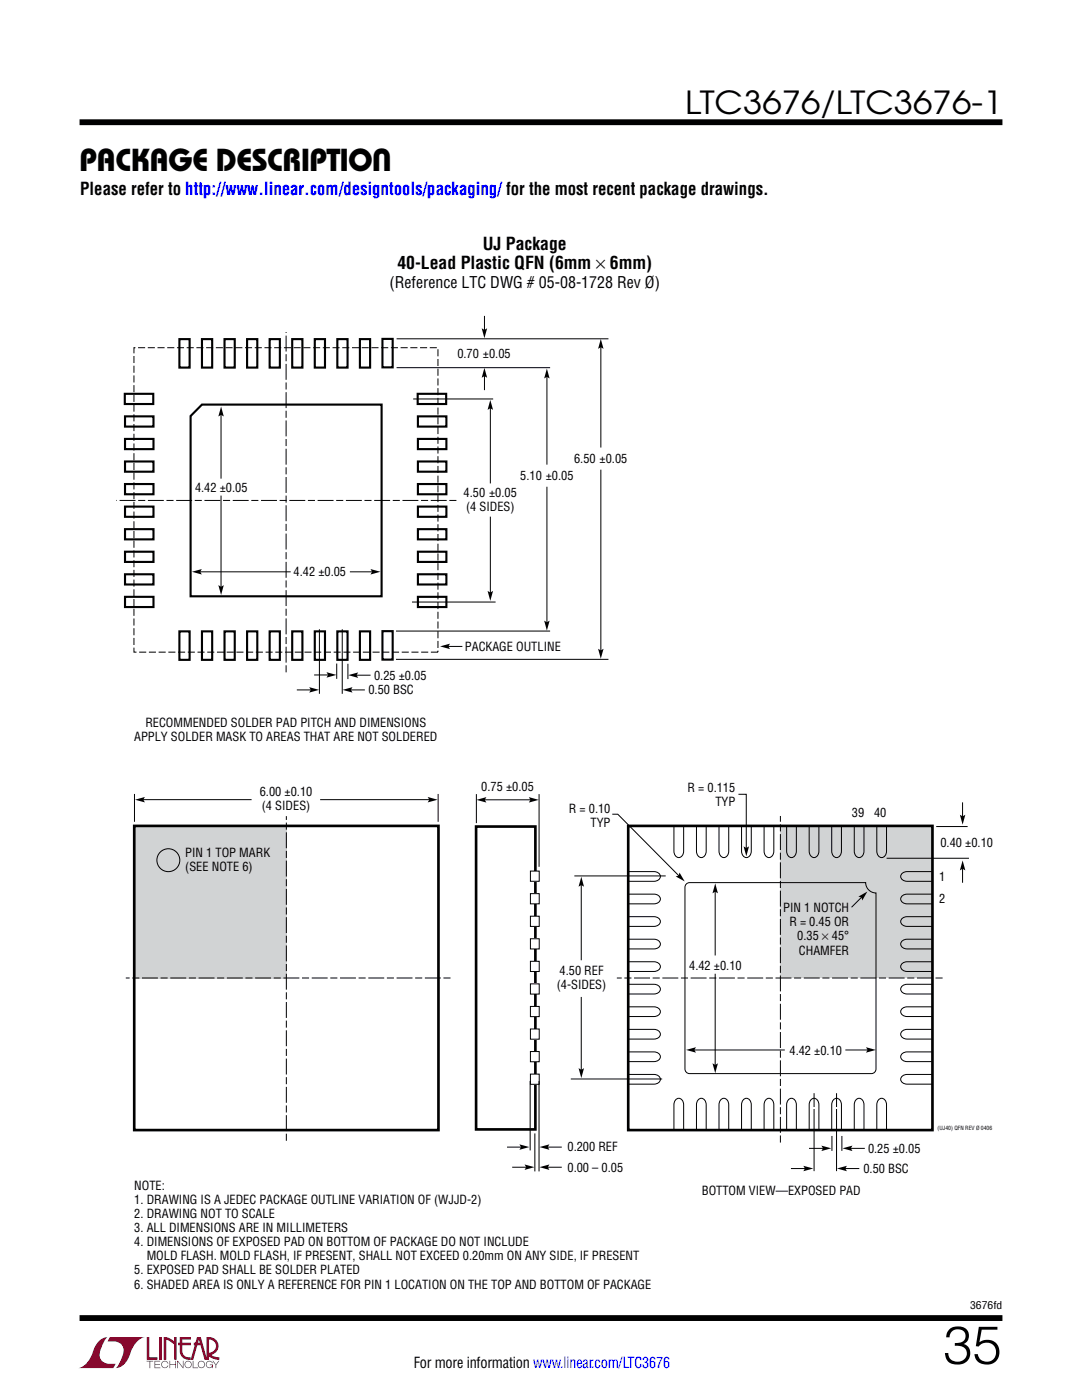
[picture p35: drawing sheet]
<svg xmlns="http://www.w3.org/2000/svg" width="216mm" height="279mm" viewBox="0 0 216 279" stroke-linecap="round" stroke-linejoin="round" font-family="sans-serif">
<defs><g id="words">
<text font-size="10.6" x="188.2" y="272.2">35</text>
<g font-size="6.3">
<text x="136.7" y="22.8">LTC3676/LTC3676-1</text>
<text x="15.9" y="34.1">Package Description</text>
</g>
<g font-size="3.5">
<text x="16" y="38.8">Please refer to http://www.linear.com/designtools/packaging/ for the most recent package drawings.</text>
<text x="79.3" y="53.7">40-Lead Plastic QFN (6mm × 6mm)</text>
<text x="96.3" y="49.8">UJ Package</text>
</g>
<text font-size="3.2" x="77.7" y="57.6">(Reference LTC DWG # 05-08-1728 Rev Ø)</text>
<text font-size="3" x="82.5" y="273.1">For more information www.linear.com/LTC3676</text>
<g font-size="2.5">
<text x="91.3" y="71.5">0.70 ±0.05</text>
<text x="103.8" y="95.7">5.10 ±0.05</text>
<text x="114.6" y="92.3">6.50 ±0.05</text>
<text x="38.9" y="98.1">4.42 ±0.05</text>
<text x="92.5" y="99.3">4.50 ±0.05</text>
<text x="93" y="102.1">(4 SIDES)</text>
<text x="58.6" y="115">4.42 ±0.05</text>
<text x="92.8" y="129.8">PACKAGE OUTLINE</text>
<text x="74.6" y="135.6">0.25 ±0.05</text>
<text x="73.5" y="138.6">0.50 BSC</text>
<text x="26.8" y="147.8">APPLY SOLDER MASK TO AREAS THAT ARE NOT SOLDERED</text>
<text x="29" y="145">RECOMMENDED SOLDER PAD PITCH AND DIMENSIONS</text>
<text x="51.8" y="158.8">6.00 ±0.10</text>
<text x="52.3" y="161.6">(4 SIDES)</text>
<text x="96" y="157.8">0.75 ±0.05</text>
<text x="137.2" y="158.1">R = 0.115</text>
<text x="142.8" y="160.9">TYP</text>
<text x="113.5" y="162.2">R = 0.10</text>
<text x="117.8" y="165">TYP</text>
<text x="170" y="163.1">39</text>
<text x="174.4" y="163.1">40</text>
<text x="37" y="171">PIN 1 TOP MARK</text>
<text x="37" y="173.9">(SEE NOTE 6)</text>
<text x="187.7" y="169.1">0.40 ±0.10</text>
<text x="187.4" y="175.8">1</text>
<text x="156.3" y="182">PIN 1 NOTCH</text>
<text x="157.5" y="184.9">R = 0.45 OR</text>
<text x="187.4" y="180.3">2</text>
<text x="159.1" y="187.7">0.35 × 45°</text>
<text x="159.4" y="190.5">CHAMFER</text>
<text x="111.1" y="197.4">(4-SIDES)</text>
<text x="111.7" y="194.6">4.50 REF</text>
<text x="137.5" y="193.5">4.42 ±0.10</text>
<text x="157.5" y="210.5">4.42 ±0.10</text>
<text x="113.2" y="229.8">0.200 REF</text>
<text x="113.2" y="233.8">0.00 – 0.05</text>
<text x="173.2" y="230">0.25 ±0.05</text>
<text x="26.8" y="237.4">NOTE:</text>
<text x="140" y="238.5">BOTTOM VIEW—EXPOSED PAD</text>
<text x="172.3" y="234.1">0.50 BSC</text>
<text x="26.8" y="240.2">1. DRAWING IS A JEDEC PACKAGE OUTLINE VARIATION OF (WJJD-2)</text>
<text x="26.8" y="243">2. DRAWING NOT TO SCALE</text>
<text x="26.8" y="245.9">3. ALL DIMENSIONS ARE IN MILLIMETERS</text>
<text x="26.8" y="248.7">4. DIMENSIONS OF EXPOSED PAD ON BOTTOM OF PACKAGE DO NOT INCLUDE</text>
<text x="29.3" y="251.5">MOLD FLASH. MOLD FLASH, IF PRESENT, SHALL NOT EXCEED 0.20mm ON ANY SIDE, IF PRESENT</text>
<text x="26.8" y="254.3">5. EXPOSED PAD SHALL BE SOLDER PLATED</text>
<text x="26.8" y="257.2">6. SHADED AREA IS ONLY A REFERENCE FOR PIN 1 LOCATION ON THE TOP AND BOTTOM OF PACKAGE</text>
</g>
<text font-size="2.1" x="193.6" y="261.2">3676fd</text>
<text font-size="1.1" x="187.1" y="225.6">(UJ40) QFN REV Ø 0406</text>
</g></defs>
<g fill="#910028">
<path d="M29.3 266.8h.5v4.1h1.6v.5h-2.1z"/>
<path d="M20 267.4l1-.5h.5h-.1a6.2 6.2 0 0 0-1.5 4 2.58 2.58 0 0 0 3.2 1.3l-.5 .8h-7a4.9 4.9 0 0 0 3.1-3.8l.4-.7z"/>
<path d="M21.9 266.9h7a4.9 4.9 0 0 0-3.1 3.7 3.2 3.2 0 0 1-2.7 2.4h.1a6.2 6.2 0 0 0 1.4-4.1 2.58 2.58 0 0 0-3.1-1.2z"/>
<path d="M31.8 266.8h.5v4.6h-.5z"/>
<path d="M32.7 266.8l1 .2 1 .7v-.9h.5v4.6h-.5v-3.1l-1.5-.9v4h-.5z"/>
<path d="M29.3 271.6h1.3v.1h-.6v1.3h-.2v-1.3h-.5z"/>
<path d="M30.8 271.6h1.2v.1h-1v.5h.9v.2h-.9v.5h1v.1h-1.2z"/>
<path d="M33.8 271.6h.2v.6h1v-.6h.1v1.4h-.1v-.6h-1v.6h-.2z"/>
<path d="M35.4 271.6h.1l1 1.2v-1.2h.1v1.4l-1.1-1.2v1.2h-.1z"/>
<path d="M38.5 271.6h.1v1.3h.9v.1h-1z"/>
<path d="M42.4 271.6h.1l.6 .7 .5-.7h.2l-.7 .8v.6h-.1v-.6z"/>
<path d="M35.9 266.8h2.2v.5h-1.7v.7h1.7v.5h-1.7v1.1a1.32 1.32 0 0 0 1.6 1.3v.5l1.3-4.6h.8l1.1 4.1v-4.1a1.84 1.84 0 0 1 2.3 1.4 1.84 1.84 0 0 1-1.4 2.2l.7 .4 1 .1v.5l-1.2-.2-1.1-.6v-.6a1.34 1.34 0 0 0 1.6-1.2 1.34 1.34 0 0 0-1.4-1.5v4.1h-.9l-.8-2.9h-1.3v-.5h1.2l-.2-.7-1.1 4.1a2.06 2.06 0 0 1-2.7-1.3v-1.6h-.4v-.5h.4z"/>
<path d="M37 271.8a.72 .72 0 0 1 1.2 .1 .72 .72 0 0 1-.4 1.1 .72 .72 0 0 1-1-.7h.2a.59 .59 0 0 0 .8 .5 .59 .59 0 0 0 .2-.9 .59 .59 0 0 0-1 .2v.2h-.2z"/>
<path d="M39.7 271.8a.72 .72 0 0 1 1.1 .1 .72 .72 0 0 1-.4 1.1 .72 .72 0 0 1-.9-.7h.1a.59 .59 0 0 0 .8 .5 .59 .59 0 0 0 .2-.9 .59 .59 0 0 0-1 .2v.2h-.1z"/>
<path d="M41.3 271.8a.72 .72 0 0 1 1.2 .2h-.2a.59 .59 0 0 0-.9-.1 .59 .59 0 0 0 .1 .9 .59 .59 0 0 0 .9-.4h-.5v-.1h.6v.7h-.1v-.3a.73 .73 0 0 1-1.1 .2 .73 .73 0 0 1 0-1.1z"/>
<path d="M32.4 271.8a.71 .71 0 0 1 1.2 .3h-.1a.59 .59 0 0 0-.9-.3 .59 .59 0 0 0-.1 1 .59 .59 0 0 0 .9-.3h.2a.73 .73 0 0 1-1.1 .4 .73 .73 0 0 1-.1-1.1z"/>
</g>
<path d="M15.9 24.4h184.1M15.9 263h184.1" fill="none" stroke="#000" stroke-width="1.2" stroke-linecap="butt"/>
<g fill="#d1d3d4">
<path d="M26.8 164.8h30.3v30.4h-30.3z"/>
<path d="M155.7 164.8h30.4v30.4h-30.4z"/>
</g>
<g fill="none" stroke="#000" stroke-width=".2">
<path d="M44.1 82.5v13M44.1 98.9v18.5M39.7 114.1h18.3M69.8 114.1h4.7M26.8 158.5v5.5M28.3 159.6h21.9M63.9 159.6h22M87.4 158.5v5.5M95.1 158.5v5.8M107.6 158.5v14.5M147.4 158.5h1.5v11M116 176.4v15.2"/>
<path d="M142.7 177.7v13M172.1 178.9l-2.2 2.2M176.9 171.3h16.4M186.8 165h6.3M192.1 160.1v3.1M192.1 173.1v3.1M116 199v14.8M142.7 194.3v18.5M138.3 209.5h18.3M162.4 218.2v15.5M166.9 218.2v15.5M168.7 209.5h4.7"/>
<path d="M101.2 228.9h3M102.2 232.9h3.1M109 228.9h3.1M109 232.9h3.1M157.8 233.2h3.1M161.4 229.2h3.1M166 226.7v3M168 226.7v3M168.4 233.2h3.1M169.5 229.2h3.1"/>
<circle cx="33.6" cy="171.7" r="2.29"/>
</g>
<g fill="#000">
<path d="M44.1 81.1l.6 2-.6-.3-.5 .3zM38.3 114.1l2-.5-.4 .5 .4 .6zM43.6 116.8l.5 .3 .6-.3-.6 2zM73.9 113.6l2 .5-2 .6 .4-.6zM26.9 159.6l2-.5-.3 .5 .3 .5zM85.3 159.1l2 .5-2 .5 .4-.5zM116 175l.5 2-.5-.4-.6 .4zM142.7 176.3l.6 2-.6-.3-.5 .3zM148.4 168.9l.5 .3 .6-.3-.6 2zM171.3 178.9l1.8-1-1 1.8-.2-.6zM191.5 162.6l.6 .3 .5-.3-.5 2zM192.1 171.7l.5 2-.5-.3-.6 .3z"/>
<path d="M115.4 213.2l.6 .3 .5-.3-.5 2zM136.9 209.5l2-.5-.3 .5 .3 .6zM142.2 212.2l.5 .3 .6-.3-.6 2zM172.8 209l2 .5-2 .6 .3-.6zM103.6 228.4l2 .5-2 .6 .4-.6zM104.7 232.4l2 .5-2 .6 .3-.6zM107.6 228.9l2-.5-.3 .5 .3 .6zM107.6 232.9l2-.5-.3 .5 .3 .6zM160.3 232.7l2 .5-2 .5 .3-.5zM163.9 228.6l2 .6-2 .5 .3-.5zM167 233.2l2-.5-.3 .5 .3 .5zM168.1 229.2l2-.6-.3 .6 .3 .5z"/>
</g>
<path d="M26.8 164.8h60.7v60.7h-60.7zM125.4 164.8h60.7v60.7h-60.7z" fill="none" stroke="#000" stroke-width=".53"/>
<g fill="#fff">
<path d="M161.6 221.1h1.7v.2h-1.7z"/>
<path d="M166.1 221.1h1.7v.2h-1.7z"/>
</g>
<path d="M95 165h11.8v60.4h-11.8z" fill="none" stroke="#000" stroke-width=".53"/>
<path d="M105.8 173.8h1.8v2.1h-1.8z" fill="#fff"/>
<path d="M105.8 173.8h1.8v2.1h-1.8z" fill="none" stroke="#000" stroke-width=".2"/>
<path d="M105.8 178.3h1.8v2.1h-1.8z" fill="#fff"/>
<path d="M105.8 178.3h1.8v2.1h-1.8z" fill="none" stroke="#000" stroke-width=".2"/>
<path d="M105.8 182.8h1.8v2.1h-1.8z" fill="#fff"/>
<path d="M105.8 182.8h1.8v2.1h-1.8z" fill="none" stroke="#000" stroke-width=".2"/>
<path d="M105.8 187.3h1.8v2.1h-1.8z" fill="#fff"/>
<path d="M105.8 187.3h1.8v2.1h-1.8z" fill="none" stroke="#000" stroke-width=".2"/>
<path d="M105.8 191.9h1.8v2h-1.8z" fill="#fff"/>
<path d="M105.8 191.9h1.8v2h-1.8z" fill="none" stroke="#000" stroke-width=".2"/>
<path d="M105.8 196.4h1.8v2h-1.8z" fill="#fff"/>
<path d="M105.8 196.4h1.8v2h-1.8z" fill="none" stroke="#000" stroke-width=".2"/>
<path d="M105.8 200.9h1.8v2h-1.8z" fill="#fff"/>
<path d="M105.8 200.9h1.8v2h-1.8z" fill="none" stroke="#000" stroke-width=".2"/>
<path d="M105.8 205.4h1.8v2h-1.8z" fill="#fff"/>
<path d="M105.8 205.4h1.8v2h-1.8z" fill="none" stroke="#000" stroke-width=".2"/>
<path d="M105.8 209.9h1.8v2h-1.8z" fill="#fff"/>
<path d="M105.8 209.9h1.8v2h-1.8z" fill="none" stroke="#000" stroke-width=".2"/>
<path d="M105.8 214.4h1.8v2h-1.8z" fill="#fff"/>
<path d="M105.8 214.4h1.8v2h-1.8z" fill="none" stroke="#000" stroke-width=".2"/>
<path d="M35.8 67.7h2v5.7h-2z" fill="#fff"/>
<path d="M35.8 67.7h2v5.7h-2z" fill="none" stroke="#000" stroke-width=".42"/>
<path d="M40.3 67.7h2v5.7h-2z" fill="#fff"/>
<path d="M40.3 67.7h2v5.7h-2z" fill="none" stroke="#000" stroke-width=".42"/>
<path d="M44.8 67.7h2v5.7h-2z" fill="#fff"/>
<path d="M44.8 67.7h2v5.7h-2z" fill="none" stroke="#000" stroke-width=".42"/>
<path d="M49.3 67.7h2v5.7h-2z" fill="#fff"/>
<path d="M49.3 67.7h2v5.7h-2z" fill="none" stroke="#000" stroke-width=".42"/>
<path d="M53.8 67.7h2v5.7h-2z" fill="#fff"/>
<path d="M53.8 67.7h2v5.7h-2z" fill="none" stroke="#000" stroke-width=".42"/>
<path d="M58.3 67.7h2v5.7h-2z" fill="#fff"/>
<path d="M58.3 67.7h2v5.7h-2z" fill="none" stroke="#000" stroke-width=".42"/>
<path d="M62.8 67.7h2v5.7h-2z" fill="#fff"/>
<path d="M62.8 67.7h2v5.7h-2z" fill="none" stroke="#000" stroke-width=".42"/>
<path d="M67.3 67.7h2v5.7h-2z" fill="#fff"/>
<path d="M67.3 67.7h2v5.7h-2z" fill="none" stroke="#000" stroke-width=".42"/>
<path d="M71.8 67.7h2.1v5.7h-2.1z" fill="#fff"/>
<path d="M71.8 67.7h2.1v5.7h-2.1z" fill="none" stroke="#000" stroke-width=".42"/>
<path d="M76.3 67.6h2.1v5.7h-2.1z" fill="#fff"/>
<path d="M76.3 67.6h2.1v5.7h-2.1z" fill="none" stroke="#000" stroke-width=".42"/>
<path d="M35.8 126h2v5.7h-2z" fill="#fff"/>
<path d="M35.8 126h2v5.7h-2z" fill="none" stroke="#000" stroke-width=".42"/>
<path d="M40.3 126h2v5.7h-2z" fill="#fff"/>
<path d="M40.3 126h2v5.7h-2z" fill="none" stroke="#000" stroke-width=".42"/>
<path d="M44.8 126h2v5.7h-2z" fill="#fff"/>
<path d="M44.8 126h2v5.7h-2z" fill="none" stroke="#000" stroke-width=".42"/>
<path d="M49.3 126h2v5.7h-2z" fill="#fff"/>
<path d="M49.3 126h2v5.7h-2z" fill="none" stroke="#000" stroke-width=".42"/>
<path d="M53.8 126h2v5.7h-2z" fill="#fff"/>
<path d="M53.8 126h2v5.7h-2z" fill="none" stroke="#000" stroke-width=".42"/>
<path d="M58.3 126h2v5.7h-2z" fill="#fff"/>
<path d="M58.3 126h2v5.7h-2z" fill="none" stroke="#000" stroke-width=".42"/>
<path d="M62.8 126h2v5.7h-2z" fill="#fff"/>
<path d="M62.8 126h2v5.7h-2z" fill="none" stroke="#000" stroke-width=".42"/>
<path d="M67.3 126h2v5.7h-2z" fill="#fff"/>
<path d="M67.3 126h2v5.7h-2z" fill="none" stroke="#000" stroke-width=".42"/>
<path d="M71.8 126h2.1v5.7h-2.1z" fill="#fff"/>
<path d="M71.8 126h2.1v5.7h-2.1z" fill="none" stroke="#000" stroke-width=".42"/>
<path d="M76.3 126h2.1v5.6h-2.1z" fill="#fff"/>
<path d="M76.3 126h2.1v5.6h-2.1z" fill="none" stroke="#000" stroke-width=".42"/>
<path d="M24.9 119.1h5.7v2h-5.7z" fill="#fff"/>
<path d="M24.9 119.1h5.7v2h-5.7z" fill="none" stroke="#000" stroke-width=".42"/>
<path d="M24.9 114.6h5.7v2h-5.7z" fill="#fff"/>
<path d="M24.9 114.6h5.7v2h-5.7z" fill="none" stroke="#000" stroke-width=".42"/>
<path d="M24.9 110.1h5.7v2h-5.7z" fill="#fff"/>
<path d="M24.9 110.1h5.7v2h-5.7z" fill="none" stroke="#000" stroke-width=".42"/>
<path d="M24.9 105.6h5.7v2h-5.7z" fill="#fff"/>
<path d="M24.9 105.6h5.7v2h-5.7z" fill="none" stroke="#000" stroke-width=".42"/>
<path d="M24.9 101.1h5.7v2h-5.7z" fill="#fff"/>
<path d="M24.9 101.1h5.7v2h-5.7z" fill="none" stroke="#000" stroke-width=".42"/>
<path d="M24.9 96.6h5.7v2h-5.7z" fill="#fff"/>
<path d="M24.9 96.6h5.7v2h-5.7z" fill="none" stroke="#000" stroke-width=".42"/>
<path d="M24.9 92.1h5.7v2h-5.7z" fill="#fff"/>
<path d="M24.9 92.1h5.7v2h-5.7z" fill="none" stroke="#000" stroke-width=".42"/>
<path d="M24.9 87.6h5.7v2h-5.7z" fill="#fff"/>
<path d="M24.9 87.6h5.7v2h-5.7z" fill="none" stroke="#000" stroke-width=".42"/>
<path d="M24.9 83.1h5.7v2h-5.7z" fill="#fff"/>
<path d="M24.9 83.1h5.7v2h-5.7z" fill="none" stroke="#000" stroke-width=".42"/>
<path d="M24.9 78.6h5.7v2h-5.7z" fill="#fff"/>
<path d="M24.9 78.6h5.7v2h-5.7z" fill="none" stroke="#000" stroke-width=".42"/>
<path d="M83.4 119.1h5.7v2h-5.7z" fill="#fff"/>
<path d="M83.4 119.1h5.7v2h-5.7z" fill="none" stroke="#000" stroke-width=".42"/>
<path d="M83.4 114.6h5.7v2h-5.7z" fill="#fff"/>
<path d="M83.4 114.6h5.7v2h-5.7z" fill="none" stroke="#000" stroke-width=".42"/>
<path d="M83.4 110.1h5.7v2h-5.7z" fill="#fff"/>
<path d="M83.4 110.1h5.7v2h-5.7z" fill="none" stroke="#000" stroke-width=".42"/>
<path d="M83.4 105.6h5.7v2h-5.7z" fill="#fff"/>
<path d="M83.4 105.6h5.7v2h-5.7z" fill="none" stroke="#000" stroke-width=".42"/>
<path d="M83.4 101.1h5.7v2h-5.7z" fill="#fff"/>
<path d="M83.4 101.1h5.7v2h-5.7z" fill="none" stroke="#000" stroke-width=".42"/>
<path d="M83.4 96.6h5.7v2h-5.7z" fill="#fff"/>
<path d="M83.4 96.6h5.7v2h-5.7z" fill="none" stroke="#000" stroke-width=".42"/>
<path d="M83.4 92.1h5.7v2h-5.7z" fill="#fff"/>
<path d="M83.4 92.1h5.7v2h-5.7z" fill="none" stroke="#000" stroke-width=".42"/>
<path d="M83.4 87.6h5.7v2h-5.7z" fill="#fff"/>
<path d="M83.4 87.6h5.7v2h-5.7z" fill="none" stroke="#000" stroke-width=".42"/>
<path d="M83.4 83.1h5.7v2h-5.7z" fill="#fff"/>
<path d="M83.4 83.1h5.7v2h-5.7z" fill="none" stroke="#000" stroke-width=".42"/>
<path d="M83.3 78.6h5.7v2h-5.7z" fill="#fff"/>
<path d="M83.3 78.6h5.7v2h-5.7zM40.3 80.7h35.8v38.3h-38.1v-36z" fill="none" stroke="#000" stroke-width=".42"/>
<g fill="#000">
<path d="M96.7 73.4l.5 2-.5-.3-.6 .3zM96.1 65.5l.6 .3 .5-.3-.5 2zM109.1 73.6l.6 1.9-.6-.3-.5 .3zM119.9 67.6l.5 2-.5-.3-.6 .3zM97.8 79.8l.6 2-.6-.3-.5 .3zM97.3 117.9l.5 .4 .6-.4-.6 2zM61.7 137.1l2 .6-2 .5 .3-.5zM65.2 134.2l1.9 .5-1.9 .5 .3-.5zM68.4 137.7l1.9-.6-.3 .6 .3 .5zM69.5 134.7l2-.5-.4 .5 .4 .6zM87.8 129l2-.5-.3 .5 .3 .5zM108.6 123.9l.5 .3 .6-.3-.6 1.9z"/>
<path d="M119.3 129.5l.6 .3 .5-.3-.5 2zM95.1 159.6l2-.5-.4 .5 .4 .6zM105.5 159.1l2 .5-2 .6 .3-.6zM135.6 174.1l1 1.8-1.8-1 .6-.2z"/>
</g>
<g fill="none" stroke="#000" stroke-width=".2">
<path d="M79.1 67.6h42.3M79.1 73.4h30.7M82.4 79.6h16M96.7 63v3.1M96.7 74.8v3.1M109.1 74.9v17.8M119.9 69v20.3M97.8 81.2v15.3M109.1 97.1v27.4M119.9 93.7v36.4M97.8 103.1v15.4M59.2 137.7h3.1"/>
<path d="M62.7 134.7h3M63.7 125.6v12.9M67.2 132.4v3.1M68.3 125.6v12.9M69.4 132.5v3M69.7 137.7h3.1M70.9 134.7h3M79 125.9h30.8M79 131.6h42.4M82.2 120.1h16.7M89.2 129h3.1M96.5 159.6h9.6"/>
<path d="M114.6 174.8h18.2M122.2 162.5h1.1l12.3 12.4M125.5 173.9h5a1.01 1.01 0 0 1 1.3 1 1.01 1.01 0 0 1-1.3 1h-5M125.5 178.4h5a1.01 1.01 0 0 1 1.3 1 1.01 1.01 0 0 1-1.3 1h-5M134.5 164.9v5a1.01 1.01 0 0 0 .9 1.3 1.01 1.01 0 0 0 1-1.3v-5M136.9 176.4l.7-.3h35.1a2.06 2.06 0 0 0 2.1 2.1v35.1a.93 .93 0 0 1-.9 1h-36.3a.93 .93 0 0 1-.9-1v-36.2zM139 164.9v5a1.01 1.01 0 0 0 .9 1.3 1.01 1.01 0 0 0 1-1.3v-5M143.5 164.9v5a1.01 1.01 0 0 0 .9 1.3 1.01 1.01 0 0 0 1-1.3v-5M148 164.9v5a1.01 1.01 0 0 0 .9 1.3 1.01 1.01 0 0 0 1-1.3v-5M152.5 164.9v5a1.01 1.01 0 0 0 .9 1.3 1.01 1.01 0 0 0 1-1.3v-5M157 164.9v5a1.01 1.01 0 0 0 .9 1.3 1.01 1.01 0 0 0 1-1.3v-5M161.5 164.9v5a1.01 1.01 0 0 0 .9 1.3 1.01 1.01 0 0 0 1-1.3v-5"/>
<path d="M166 164.9v5a1.01 1.01 0 0 0 .9 1.3 1.01 1.01 0 0 0 1-1.3v-5M170.5 164.9v5a1.01 1.01 0 0 0 .9 1.3 1.01 1.01 0 0 0 1-1.3v-5M175 164.9v5a1.01 1.01 0 0 0 .9 1.3 1.01 1.01 0 0 0 1-1.3v-5M186 173.9h-5a1.01 1.01 0 0 0-1.3 1 1.01 1.01 0 0 0 1.3 1h5M186 178.4h-5a1.01 1.01 0 0 0-1.3 1 1.01 1.01 0 0 0 1.3 1h5M125.5 196.4h5a1.01 1.01 0 0 1 1.3 1 1.01 1.01 0 0 1-1.3 1h-5M125.5 182.9h5a1.01 1.01 0 0 1 1.3 1 1.01 1.01 0 0 1-1.3 1h-5M125.5 187.4h5a1.01 1.01 0 0 1 1.3 1 1.01 1.01 0 0 1-1.3 1h-5M125.5 191.9h5a1.01 1.01 0 0 1 1.3 1 1.01 1.01 0 0 1-1.3 1h-5M186 196.4h-5a1.01 1.01 0 0 0-1.3 1 1.01 1.01 0 0 0 1.3 1h5M186 182.9h-5a1.01 1.01 0 0 0-1.3 1 1.01 1.01 0 0 0 1.3 1h5M186 187.4h-5a1.01 1.01 0 0 0-1.3 1 1.01 1.01 0 0 0 1.3 1h5"/>
<path d="M186 191.9h-5a1.01 1.01 0 0 0-1.3 1 1.01 1.01 0 0 0 1.3 1h5M105.8 215.7v13.9M107.6 215.8v18M113.9 215.3h18.2M125.5 200.9h5a1.01 1.01 0 0 1 1.3 1 1.01 1.01 0 0 1-1.3 1h-5M125.5 205.4h5a1.01 1.01 0 0 1 1.3 1 1.01 1.01 0 0 1-1.3 1h-5M125.5 209.9h5a1.01 1.01 0 0 1 1.3 1 1.01 1.01 0 0 1-1.3 1h-5M125.5 214.4h5a1.01 1.01 0 0 1 1.3 1 1.01 1.01 0 0 1-1.3 1h-5M186 200.9h-5a1.01 1.01 0 0 0-1.3 1 1.01 1.01 0 0 0 1.3 1h5M186 205.4h-5a1.01 1.01 0 0 0-1.3 1 1.01 1.01 0 0 0 1.3 1h5M186 209.9h-5a1.01 1.01 0 0 0-1.3 1 1.01 1.01 0 0 0 1.3 1h5M186 214.4h-5a1.01 1.01 0 0 0-1.3 1 1.01 1.01 0 0 0 1.3 1h5"/>
<path d="M106.7 226.2v7.6M134.5 225.4v-4.9a1.01 1.01 0 0 1 .9-1.3 1.01 1.01 0 0 1 1 1.3v4.9M139 225.4v-4.9a1.01 1.01 0 0 1 .9-1.3 1.01 1.01 0 0 1 1 1.3v4.9M143.5 225.4v-4.9a1.01 1.01 0 0 1 .9-1.3 1.01 1.01 0 0 1 1 1.3v4.9M148 225.4v-4.9a1.01 1.01 0 0 1 .9-1.3 1.01 1.01 0 0 1 1 1.3v4.9M152.5 225.4v-4.9a1.01 1.01 0 0 1 .9-1.3 1.01 1.01 0 0 1 1 1.3v4.9M157 225.4v-4.9a1.01 1.01 0 0 1 .9-1.3 1.01 1.01 0 0 1 1 1.3v4.9M161.5 225.4v-4.9a1.01 1.01 0 0 1 .9-1.3 1.01 1.01 0 0 1 1 1.3v4.9M166 225.4v-4.9a1.01 1.01 0 0 1 .9-1.3 1.01 1.01 0 0 1 1 1.3v4.9M170.5 225.4v-4.9a1.01 1.01 0 0 1 .9-1.3 1.01 1.01 0 0 1 1 1.3v4.9M175 225.4v-4.9a1.01 1.01 0 0 1 .9-1.3 1.01 1.01 0 0 1 1 1.3v4.9"/>
</g>
<path d="M91.1 99.9h-67.9M57.1 134.2v-67.9M89.9 195.2h-64.8M188.1 195.2h-65M57.1 227.7v-64.8M155.7 228v-65.2" fill="none" stroke="#000" stroke-width=".2" stroke-dasharray="1.4 .5 3.2 .5" stroke-linecap="butt"/>
<path d="M26.7 69.4h60.7v60.7h-60.7z" fill="none" stroke="#000" stroke-width=".2" stroke-dasharray="1.4 .5" stroke-linecap="butt"/>
<use href="#words"/>
</svg>
